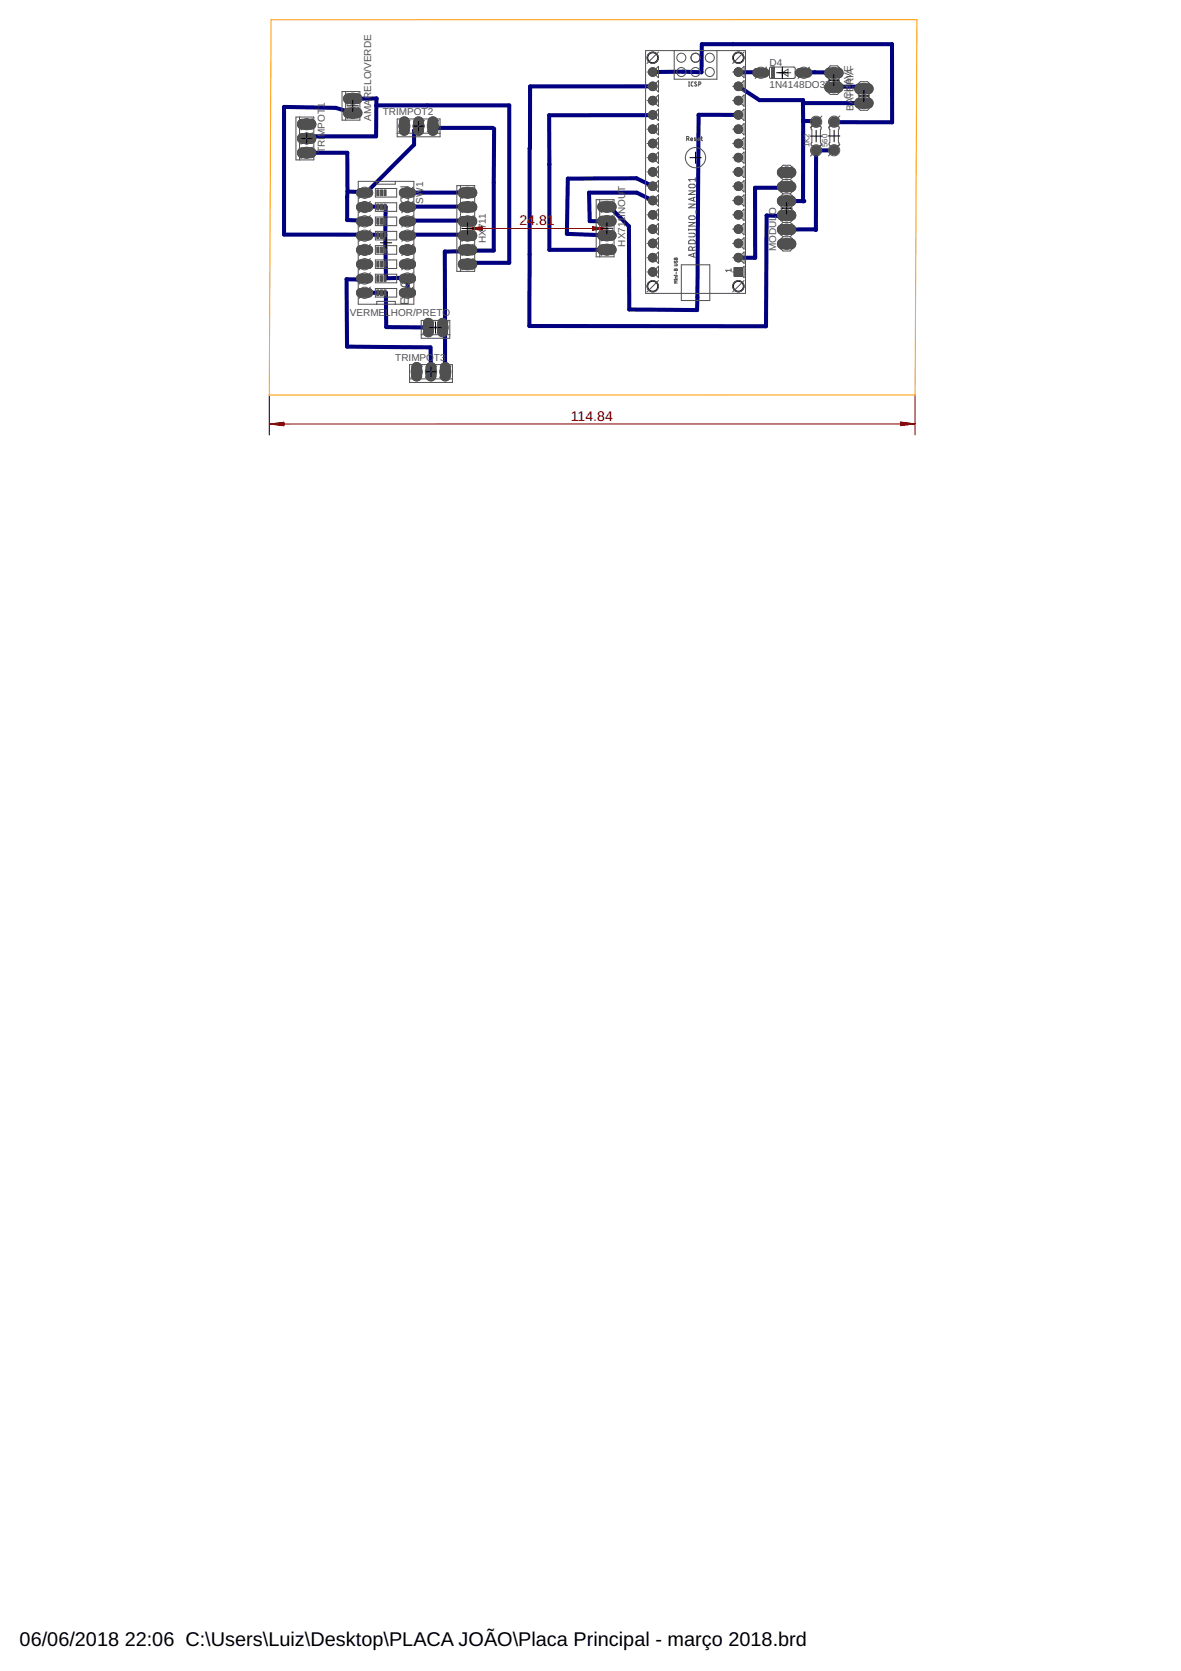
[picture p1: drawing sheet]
<svg xmlns="http://www.w3.org/2000/svg" width="210mm" height="297mm" viewBox="0 0 210 297" stroke-linecap="round" stroke-linejoin="round" font-family="sans-serif">
<defs><g id="words">
<g font-size="3.5">
<text x="3.5" y="292.5">06/06/2018</text>
<text x="22.2" y="292.5">22:06 C:\Users\Luiz\Desktop\PLACA JOÃO\Placa Principal - março 2018.brd</text>
</g>
<g font-size="2.5" fill="#800000">
<text x="92.3" y="40">24.81</text>
<text x="101.4" y="74.8">114.84</text>
</g>
<g font-size="2.1" fill="#505050">
<text x="65.9" y="35.2" transform="rotate(-90 65.9 35.2)">1</text>
<text x="65.9" y="40" transform="rotate(-90 65.9 40)">3</text>
<text x="65.9" y="37.5" transform="rotate(-90 65.9 37.5)">2</text>
<text x="72.7" y="36.2" transform="rotate(-90 72.7 36.2)">ON</text>
<text x="65.9" y="47.6" transform="rotate(-90 65.9 47.6)">6</text>
<text x="65.9" y="45.1" transform="rotate(-90 65.9 45.1)">5</text>
<text x="65.9" y="42.6" transform="rotate(-90 65.9 42.6)">4</text>
<text x="65.9" y="52.7" transform="rotate(-90 65.9 52.7)">8</text>
<text x="65.9" y="50.2" transform="rotate(-90 65.9 50.2)">7</text>
<text x="72.7" y="54.1" transform="rotate(-90 72.7 54.1)">EDG</text>
</g>
<g font-size="1.8" fill="#505050">
<text x="136.8" y="11.7">D4</text>
<text x="136.8" y="15.6">1N4148DO35-7</text>
<text x="151.3" y="15.1" transform="rotate(-90 151.3 15.1)">AVE</text>
<text x="151.7" y="17.4" transform="rotate(-90 151.7 17.4)">TH</text>
<text x="151.7" y="15.1" transform="rotate(-90 151.7 15.1)">RIA</text>
<text x="66" y="21.4" transform="rotate(-90 66 21.4)">AMARELO/VERDE</text>
<text x="68" y="20.4">TRIMPOT2</text>
<text x="151.7" y="19.7" transform="rotate(-90 151.7 19.7)">BACE</text>
<text x="57.8" y="27.2" transform="rotate(-90 57.8 27.2)">TRIMPOT1</text>
<text x="111.1" y="34" transform="rotate(-90 111.1 34)">T</text>
<text x="75.2" y="36.2" transform="rotate(-90 75.2 36.2)">SW1</text>
<text x="86.4" y="43.2" transform="rotate(-90 86.4 43.2)">HX711</text>
<text x="111.1" y="43.8" transform="rotate(-90 111.1 43.8)">HX711INOU</text>
<text x="138" y="44.7" transform="rotate(-90 138 44.7)">MODULO</text>
<text x="62.2" y="56.2">VERMELHOR/PRETO</text>
<text x="70.2" y="64.1">TRIMPOT3</text>
</g>
<g font-size="1.4" fill="#505050">
<text x="143.9" y="26.2" transform="rotate(-90 143.9 26.2)">1K2</text>
<text x="147.1" y="26.2" transform="rotate(-90 147.1 26.2)">560</text>
</g>
</g></defs>
<g fill="#505050" stroke="#505050" stroke-width=".18">
<path d="M61.2 19.6l.6-.4h1.8a.87 .87 0 0 1 .7 .9 .87 .87 0 0 1-.7 .9h-1.8a.88 .88 0 0 1-.6-1.4z"/>
<path d="M61.2 17l.6-.3h1.8a.87 .87 0 0 1 .7 .8 .87 .87 0 0 1-.7 .9h-1.8a.88 .88 0 0 1-.6-1.4z"/>
<path d="M130.5 47.6h1.5v1.5h-1.5z"/>
<path d="M152.1 17.8l.6-.3h1.7a.87 .87 0 0 1 .8 .8 .87 .87 0 0 1-.8 .9h-1.7a.88 .88 0 0 1-.6-1.4z"/>
<path d="M152.1 15.3l.6-.4h1.7a.87 .87 0 0 1 .8 .9 .87 .87 0 0 1-.8 .9h-1.7a.88 .88 0 0 1-.6-1.4z"/>
<path d="M146.7 12.4l.6-.3h1.8a.87 .87 0 0 1 .7 .9 .87 .87 0 0 1-.7 .8h-1.8a.88 .88 0 0 1-.6-1.4z"/>
<path d="M146.7 15l.6-.4h1.8a.87 .87 0 0 1 .7 .9 .87 .87 0 0 1-.7 .9h-1.8a.88 .88 0 0 1-.6-1.4z"/>
<path d="M134 12.5l.5-.3h1.5a.77 .77 0 0 1 .7 .7 .77 .77 0 0 1-.7 .8h-1.5a.76 .76 0 0 1-.5-1.2z"/>
<path d="M141.6 12.5l.5-.3h1.5a.77 .77 0 0 1 .7 .7 .77 .77 0 0 1-.7 .8h-1.5a.76 .76 0 0 1-.5-1.2z"/>
<path d="M81.6 46.4l.6-.3h1.8a.87 .87 0 0 1 .7 .9 .87 .87 0 0 1-.7 .8h-1.8a.88 .88 0 0 1-.6-1.4z"/>
<path d="M81.6 43.9l.6-.3h1.8a.87 .87 0 0 1 .7 .8 .87 .87 0 0 1-.7 .9h-1.8a.88 .88 0 0 1-.6-1.4z"/>
<path d="M81.6 41.4l.6-.4h1.8a.87 .87 0 0 1 .7 .9 .87 .87 0 0 1-.7 .9h-1.8a.88 .88 0 0 1-.6-1.4z"/>
<path d="M81.6 38.8l.6-.3h1.8a.87 .87 0 0 1 .7 .8 .87 .87 0 0 1-.7 .9h-1.8a.88 .88 0 0 1-.6-1.4z"/>
<path d="M81.6 36.3l.6-.4h1.8a.87 .87 0 0 1 .7 .9 .87 .87 0 0 1-.7 .9h-1.8a.88 .88 0 0 1-.6-1.4z"/>
<path d="M81.6 33.7l.6-.3h1.8a.87 .87 0 0 1 .7 .9 .87 .87 0 0 1-.7 .8h-1.8a.88 .88 0 0 1-.6-1.4z"/>
<path d="M106.4 43.9l.6-.4h1.7a.87 .87 0 0 1 .8 .9 .87 .87 0 0 1-.8 .9h-1.7a.88 .88 0 0 1-.6-1.4z"/>
<path d="M106.4 41.3l.6-.3h1.7a.87 .87 0 0 1 .8 .8 .87 .87 0 0 1-.8 .9h-1.7a.88 .88 0 0 1-.6-1.4z"/>
<path d="M106.4 38.8l.6-.4h1.7a.87 .87 0 0 1 .8 .9 .87 .87 0 0 1-.8 .9h-1.7a.88 .88 0 0 1-.6-1.4z"/>
<path d="M106.4 36.2l.6-.3h1.7a.87 .87 0 0 1 .8 .9 .87 .87 0 0 1-.8 .8h-1.7a.88 .88 0 0 1-.6-1.4z"/>
<path d="M138.5 42.7l.4-.2h1.8a.87 .87 0 0 1 .7 .8 .87 .87 0 0 1-.7 .9h-1.8a.88 .88 0 0 1-.7-.6 .88 .88 0 0 1 .3-.9z"/>
<path d="M138.5 40.1l.4-.2h1.8a.87 .87 0 0 1 .7 .9 .87 .87 0 0 1-.7 .9h-1.8a.88 .88 0 0 1-.7-.7 .88 .88 0 0 1 .3-.9z"/>
<path d="M138.5 37.6l.4-.2h1.8a.87 .87 0 0 1 .7 .9 .87 .87 0 0 1-.7 .8h-1.8a.88 .88 0 0 1-.7-.6 .88 .88 0 0 1 .3-.9z"/>
<path d="M138.5 35l.4-.1h1.8a.87 .87 0 0 1 .7 .8 .87 .87 0 0 1-.7 .9h-1.8a.88 .88 0 0 1-.7-.6 .88 .88 0 0 1 .3-1z"/>
<path d="M138.5 32.5l.4-.2h1.8a.87 .87 0 0 1 .7 .9 .87 .87 0 0 1-.7 .9h-1.8a.88 .88 0 0 1-.7-.7 .88 .88 0 0 1 .3-.9z"/>
<path d="M138.3 30.1l.6-.3h1.8a.87 .87 0 0 1 .7 .8 .87 .87 0 0 1-.7 .9h-1.8a.88 .88 0 0 1-.6-1.4z"/>
<path d="M63.5 33.8l.5-.3h1.6a.77 .77 0 0 1 .6 .8 .77 .77 0 0 1-.6 .7h-1.6a.76 .76 0 0 1-.5-1.2z"/>
<path d="M63.5 36.3l.5-.3h1.6a.77 .77 0 0 1 .6 .8 .77 .77 0 0 1-.6 .8h-1.6a.76 .76 0 0 1-.5-1.3z"/>
<path d="M63.5 49l.5-.3h1.6a.77 .77 0 0 1 .6 .8 .77 .77 0 0 1-.6 .8h-1.6a.76 .76 0 0 1-.5-1.3z"/>
<path d="M63.5 51.6l.5-.3h1.6a.77 .77 0 0 1 .6 .7 .77 .77 0 0 1-.6 .8h-1.6a.76 .76 0 0 1-.5-1.2z"/>
<path d="M63.5 38.9l.5-.3h1.6a.77 .77 0 0 1 .6 .7 .77 .77 0 0 1-.6 .8h-1.6a.76 .76 0 0 1-.5-1.2z"/>
<path d="M63.5 41.4l.5-.3h1.6a.77 .77 0 0 1 .6 .8 .77 .77 0 0 1-.6 .8h-1.6a.76 .76 0 0 1-.5-1.3z"/>
<path d="M63.5 46.5l.5-.3h1.6a.77 .77 0 0 1 .6 .8 .77 .77 0 0 1-.6 .7h-1.6a.76 .76 0 0 1-.5-1.2z"/>
<path d="M63.5 44l.5-.3h1.6a.77 .77 0 0 1 .6 .7 .77 .77 0 0 1-.6 .8h-1.6a.76 .76 0 0 1-.5-1.2z"/>
<path d="M71.1 51.6l.5-.3h1.6a.77 .77 0 0 1 .7 .7 .77 .77 0 0 1-.7 .8h-1.6a.76 .76 0 0 1-.5-1.2z"/>
<path d="M71.1 49l.5-.3h1.6a.77 .77 0 0 1 .7 .8 .77 .77 0 0 1-.7 .8h-1.6a.76 .76 0 0 1-.5-1.3z"/>
<path d="M71.1 46.5l.5-.3h1.6a.77 .77 0 0 1 .7 .8 .77 .77 0 0 1-.7 .7h-1.6a.76 .76 0 0 1-.5-1.2z"/>
<path d="M71.1 44l.5-.3h1.6a.77 .77 0 0 1 .7 .7 .77 .77 0 0 1-.7 .8h-1.6a.76 .76 0 0 1-.5-1.2z"/>
<path d="M71.1 41.4l.5-.3h1.6a.77 .77 0 0 1 .7 .8 .77 .77 0 0 1-.7 .8h-1.6a.76 .76 0 0 1-.5-1.3z"/>
<path d="M71.1 38.9l.5-.3h1.6a.77 .77 0 0 1 .7 .7 .77 .77 0 0 1-.7 .8h-1.6a.76 .76 0 0 1-.5-1.2z"/>
<path d="M71.1 36.3l.5-.3h1.6a.77 .77 0 0 1 .7 .8 .77 .77 0 0 1-.7 .8h-1.6a.76 .76 0 0 1-.5-1.3z"/>
<path d="M71.1 33.8l.5-.3h1.6a.77 .77 0 0 1 .7 .8 .77 .77 0 0 1-.7 .7h-1.6a.76 .76 0 0 1-.5-1.2z"/>
<path d="M53.2 26.5l.4-.2h1.8a.87 .87 0 0 1 .7 .9 .87 .87 0 0 1-.7 .8h-1.8a.88 .88 0 0 1-.7-.6 .88 .88 0 0 1 .3-.9z"/>
<path d="M53.2 23.9l.4-.2h1.8a.87 .87 0 0 1 .7 .9 .87 .87 0 0 1-.7 .9h-1.8a.88 .88 0 0 1-.7-.7 .88 .88 0 0 1 .3-.9z"/>
<path d="M53.2 21.4l.4-.2h1.8a.87 .87 0 0 1 .7 .9 .87 .87 0 0 1-.7 .8h-1.8a.88 .88 0 0 1-.7-.6 .88 .88 0 0 1 .3-.9z"/>
<path d="M76.2 21.1a.88 .88 0 0 1 1-.3 .88 .88 0 0 1 .6 .7v1.8a.87 .87 0 0 1-.9 .8 .87 .87 0 0 1-.8-.8v-1.8z"/>
<path d="M73.7 21.1a.88 .88 0 0 1 .9-.3 .88 .88 0 0 1 .7 .7v1.8a.87 .87 0 0 1-.9 .8 .87 .87 0 0 1-.9-.8v-1.8z"/>
<path d="M71.2 21.1a.88 .88 0 0 1 .9-.3 .88 .88 0 0 1 .6 .7v1.8a.87 .87 0 0 1-.8 .8 .87 .87 0 0 1-.9-.8v-1.8z"/>
<path d="M78.4 64.8a.88 .88 0 0 1 1-.3 .88 .88 0 0 1 .6 .7v1.8a.87 .87 0 0 1-.9 .7 .87 .87 0 0 1-.8-.7v-1.8z"/>
<path d="M75.9 64.8a.88 .88 0 0 1 .9-.3 .88 .88 0 0 1 .7 .7v1.8a.87 .87 0 0 1-.9 .7 .87 .87 0 0 1-.9-.7v-1.8z"/>
<path d="M73.4 64.8a.88 .88 0 0 1 .9-.3 .88 .88 0 0 1 .6 .7v1.8a.87 .87 0 0 1-.8 .7 .87 .87 0 0 1-.9-.7v-1.8z"/>
<path d="M78 56.9a.88 .88 0 0 1 .9-.3 .88 .88 0 0 1 .6 .8v1.7a.87 .87 0 0 1-.8 .8 .87 .87 0 0 1-.9-.8v-1.7z"/>
<path d="M75.4 56.9a.88 .88 0 0 1 1-.3 .88 .88 0 0 1 .6 .8v1.7a.87 .87 0 0 1-.9 .8 .87 .87 0 0 1-.8-.8v-1.7z"/>
<circle cx="145.1" cy="26.7" r=".83"/>
<circle cx="145.1" cy="21.7" r=".83"/>
<circle cx="148.3" cy="26.7" r=".83"/>
<circle cx="148.3" cy="21.6" r=".83"/>
</g>
<g fill="#505050" stroke="#505050" stroke-width=".18">
<circle cx="131.2" cy="50.9" r=".99"/>
<circle cx="131.2" cy="45.8" r=".76"/>
<circle cx="131.2" cy="43.3" r=".76"/>
<circle cx="131.2" cy="40.7" r=".76"/>
<circle cx="131.2" cy="38.2" r=".76"/>
<circle cx="131.2" cy="35.6" r=".76"/>
<circle cx="131.2" cy="33.1" r=".76"/>
<circle cx="131.2" cy="30.6" r=".76"/>
<circle cx="131.2" cy="28" r=".76"/>
<circle cx="131.2" cy="25.5" r=".76"/>
<circle cx="131.2" cy="23" r=".76"/>
<circle cx="131.2" cy="20.4" r=".76"/>
<circle cx="131.2" cy="17.9" r=".76"/>
<circle cx="131.2" cy="15.3" r=".76"/>
<circle cx="131.2" cy="12.8" r=".76"/>
<circle cx="116" cy="12.8" r=".76"/>
<circle cx="116" cy="15.3" r=".76"/>
<circle cx="116" cy="17.9" r=".76"/>
<circle cx="116" cy="20.4" r=".76"/>
<circle cx="116" cy="23" r=".76"/>
<circle cx="116" cy="25.5" r=".76"/>
<circle cx="116" cy="28" r=".76"/>
<circle cx="116" cy="30.6" r=".76"/>
<circle cx="116" cy="33.1" r=".76"/>
<circle cx="116" cy="35.6" r=".76"/>
<circle cx="116" cy="38.2" r=".76"/>
<circle cx="116" cy="40.7" r=".76"/>
<circle cx="116" cy="43.3" r=".76"/>
<circle cx="116" cy="45.8" r=".76"/>
<circle cx="116" cy="48.3" r=".76"/>
<circle cx="116" cy="50.9" r=".99"/>
<circle cx="116" cy="10.3" r=".99"/>
<circle cx="131.2" cy="10.3" r=".99"/>
</g>
<g fill="none" stroke="#000080" stroke-width=".72">
<path d="M66.9 18.7l-.1 5.5h-12.2l-.1 .4M66.9 18.7h23.6v28h-7.2l-.2 .3M66.9 17.5h.1M66.9 17.5h-4.2M66.9 17.5v1.2M116 12.8l5.3-.1 3.4 .1v-4.9h33.8l.1 13.8-10.3-.1M116 15.3l-21.8 .1-.1 42.6h42l.1-19.7 2.6 .1 1-.1M131.2 15.3l3.8 2.5h7.7M131.2 12.8h5.1l-1.1 .1M142.7 17.8v3.7M142.7 17.8l.2 .5h10.6M142.9 12.9l1.9-.1 3.4 .2"/>
<path d="M148.2 15.5v-.1h5.2l.1 .4M54.5 27.2h7.2l.1 6.9M61.8 34.1l-.1 5 2.9 .1 .2 .1M62.7 20.1l-3-.9-9.2-.2v22.7h14.1l.2 .2 .3-.2 3.4 .1M64.8 36.8h3.7v5M72.4 39.3l.2-.1h10.2l.3 .1M72.4 34.3h10.7M72.4 36.8h10.7M74.4 22.4l-.8 .8v2.5l-8.5 8.5-3.3-.1M76.9 22.4l.2 .3h10.4l.3 .2v21.6h-4.7v-.1l-.3 .3h-3.7v13.5h-.4l.4 .5v8v-.6M116 20.4l.1 .1h-18.5v23.9h10.3M116 35.6l-2.8-1.4h-8.5l.1 5.1h3.2h-.1"/>
<path d="M116 33.1l-2.9-1.4h-12.2l-.1 9.9 7.2 .2h-.1M131.2 20.4h-7l-.3 34.7-12.1-.1v-14.8l-3.5-3.5-.4 .1M139.8 33.2l-.9 .2h-4.7v12.4h-3M142.7 21.5h2.4v.2M142.7 21.5v14.3h.2l-3.1-.1M148.3 26.7l-.1 .3 .2-.3h-3.3l-.1 14.2-.1-.1h-5.1M64.8 52h3.8v6.1l7.5 .1M64.8 49.5l-.2 .2-3-.1 .1 12 14.8 .1 .1 4.4M68.5 41.8l.1 7.7 3.8-.1v2.6M72.4 41.9l.2-.2h10.2l.3 .2"/>
</g>
<circle cx="145.1" cy="26.7" r=".71" fill="#008000" stroke="#008000" stroke-width=".18"/>
<circle cx="145.1" cy="26.7" r=".4" fill="#fff" stroke="#000" stroke-width=".18"/>
<circle cx="145.1" cy="21.7" r=".71" fill="#008000" stroke="#008000" stroke-width=".18"/>
<circle cx="145.1" cy="21.7" r=".4" fill="#fff" stroke="#000" stroke-width=".18"/>
<circle cx="148.3" cy="26.7" r=".71" fill="#008000" stroke="#008000" stroke-width=".18"/>
<circle cx="148.3" cy="26.7" r=".4" fill="#fff" stroke="#000" stroke-width=".18"/>
<circle cx="148.3" cy="21.6" r=".71" fill="#008000" stroke="#008000" stroke-width=".18"/>
<circle cx="148.3" cy="21.6" r=".4" fill="#fff" stroke="#000" stroke-width=".18"/>
<path d="M61.9 20.1h1.6" fill="none" stroke="#008000" stroke-width="1.5"/>
<circle cx="62.7" cy="20.1" r=".51" fill="#fff" stroke="#000" stroke-width=".18"/>
<path d="M61.9 17.5h1.6" fill="none" stroke="#008000" stroke-width="1.5"/>
<circle cx="62.7" cy="17.5" r=".51" fill="#fff" stroke="#000" stroke-width=".18"/>
<path d="M130.6 47.7h1.3v1.3h-1.3z" fill="#008000" stroke="#008000" stroke-width=".18"/>
<circle cx="131.2" cy="48.3" r=".4" fill="#fff" stroke="#000" stroke-width=".18"/>
<circle cx="131.2" cy="45.8" r=".66" fill="#008000" stroke="#008000" stroke-width=".18"/>
<circle cx="131.2" cy="45.8" r=".4" fill="#fff" stroke="#000" stroke-width=".18"/>
<circle cx="131.2" cy="43.3" r=".66" fill="#008000" stroke="#008000" stroke-width=".18"/>
<circle cx="131.2" cy="43.3" r=".4" fill="#fff" stroke="#000" stroke-width=".18"/>
<circle cx="131.2" cy="40.7" r=".66" fill="#008000" stroke="#008000" stroke-width=".18"/>
<circle cx="131.2" cy="40.7" r=".4" fill="#fff" stroke="#000" stroke-width=".18"/>
<circle cx="131.2" cy="38.2" r=".66" fill="#008000" stroke="#008000" stroke-width=".18"/>
<circle cx="131.2" cy="38.2" r=".4" fill="#fff" stroke="#000" stroke-width=".18"/>
<circle cx="131.2" cy="35.6" r=".66" fill="#008000" stroke="#008000" stroke-width=".18"/>
<circle cx="131.2" cy="35.6" r=".4" fill="#fff" stroke="#000" stroke-width=".18"/>
<circle cx="131.2" cy="33.1" r=".66" fill="#008000" stroke="#008000" stroke-width=".18"/>
<circle cx="131.2" cy="33.1" r=".4" fill="#fff" stroke="#000" stroke-width=".18"/>
<circle cx="131.2" cy="30.6" r=".66" fill="#008000" stroke="#008000" stroke-width=".18"/>
<circle cx="131.2" cy="30.6" r=".4" fill="#fff" stroke="#000" stroke-width=".18"/>
<circle cx="131.2" cy="28" r=".66" fill="#008000" stroke="#008000" stroke-width=".18"/>
<circle cx="131.2" cy="28" r=".4" fill="#fff" stroke="#000" stroke-width=".18"/>
<circle cx="131.2" cy="25.5" r=".66" fill="#008000" stroke="#008000" stroke-width=".18"/>
<circle cx="131.2" cy="25.5" r=".4" fill="#fff" stroke="#000" stroke-width=".18"/>
<circle cx="131.2" cy="23" r=".66" fill="#008000" stroke="#008000" stroke-width=".18"/>
<circle cx="131.2" cy="23" r=".4" fill="#fff" stroke="#000" stroke-width=".18"/>
<circle cx="131.2" cy="20.4" r=".66" fill="#008000" stroke="#008000" stroke-width=".18"/>
<circle cx="131.2" cy="20.4" r=".4" fill="#fff" stroke="#000" stroke-width=".18"/>
<circle cx="131.2" cy="17.9" r=".66" fill="#008000" stroke="#008000" stroke-width=".18"/>
<circle cx="131.2" cy="17.9" r=".4" fill="#fff" stroke="#000" stroke-width=".18"/>
<circle cx="131.2" cy="15.3" r=".66" fill="#008000" stroke="#008000" stroke-width=".18"/>
<circle cx="131.2" cy="15.3" r=".4" fill="#fff" stroke="#000" stroke-width=".18"/>
<circle cx="131.2" cy="12.8" r=".66" fill="#008000" stroke="#008000" stroke-width=".18"/>
<circle cx="131.2" cy="12.8" r=".4" fill="#fff" stroke="#000" stroke-width=".18"/>
<circle cx="116" cy="12.8" r=".66" fill="#008000" stroke="#008000" stroke-width=".18"/>
<circle cx="116" cy="12.8" r=".4" fill="#fff" stroke="#000" stroke-width=".18"/>
<circle cx="116" cy="15.3" r=".66" fill="#008000" stroke="#008000" stroke-width=".18"/>
<circle cx="116" cy="15.3" r=".4" fill="#fff" stroke="#000" stroke-width=".18"/>
<circle cx="116" cy="17.9" r=".66" fill="#008000" stroke="#008000" stroke-width=".18"/>
<circle cx="116" cy="17.9" r=".4" fill="#fff" stroke="#000" stroke-width=".18"/>
<circle cx="116" cy="20.4" r=".66" fill="#008000" stroke="#008000" stroke-width=".18"/>
<circle cx="116" cy="20.4" r=".4" fill="#fff" stroke="#000" stroke-width=".18"/>
<circle cx="116" cy="23" r=".66" fill="#008000" stroke="#008000" stroke-width=".18"/>
<circle cx="116" cy="23" r=".4" fill="#fff" stroke="#000" stroke-width=".18"/>
<circle cx="116" cy="25.5" r=".66" fill="#008000" stroke="#008000" stroke-width=".18"/>
<circle cx="116" cy="25.5" r=".4" fill="#fff" stroke="#000" stroke-width=".18"/>
<circle cx="116" cy="28" r=".66" fill="#008000" stroke="#008000" stroke-width=".18"/>
<circle cx="116" cy="28" r=".4" fill="#fff" stroke="#000" stroke-width=".18"/>
<circle cx="116" cy="30.6" r=".66" fill="#008000" stroke="#008000" stroke-width=".18"/>
<circle cx="116" cy="30.6" r=".4" fill="#fff" stroke="#000" stroke-width=".18"/>
<circle cx="116" cy="33.1" r=".66" fill="#008000" stroke="#008000" stroke-width=".18"/>
<circle cx="116" cy="33.1" r=".4" fill="#fff" stroke="#000" stroke-width=".18"/>
<circle cx="116" cy="35.6" r=".66" fill="#008000" stroke="#008000" stroke-width=".18"/>
<circle cx="116" cy="35.6" r=".4" fill="#fff" stroke="#000" stroke-width=".18"/>
<circle cx="116" cy="38.2" r=".66" fill="#008000" stroke="#008000" stroke-width=".18"/>
<circle cx="116" cy="38.2" r=".4" fill="#fff" stroke="#000" stroke-width=".18"/>
<circle cx="116" cy="40.7" r=".66" fill="#008000" stroke="#008000" stroke-width=".18"/>
<circle cx="116" cy="40.7" r=".4" fill="#fff" stroke="#000" stroke-width=".18"/>
<circle cx="116" cy="43.3" r=".66" fill="#008000" stroke="#008000" stroke-width=".18"/>
<circle cx="116" cy="43.3" r=".4" fill="#fff" stroke="#000" stroke-width=".18"/>
<circle cx="116" cy="45.8" r=".66" fill="#008000" stroke="#008000" stroke-width=".18"/>
<circle cx="116" cy="45.8" r=".4" fill="#fff" stroke="#000" stroke-width=".18"/>
<circle cx="116" cy="48.3" r=".66" fill="#008000" stroke="#008000" stroke-width=".18"/>
<circle cx="116" cy="48.3" r=".4" fill="#fff" stroke="#000" stroke-width=".18"/>
<path d="M152.8 18.3h1.5" fill="none" stroke="#008000" stroke-width="1.5"/>
<circle cx="153.5" cy="18.3" r=".51" fill="#fff" stroke="#000" stroke-width=".18"/>
<path d="M152.8 15.8h1.5" fill="none" stroke="#008000" stroke-width="1.5"/>
<circle cx="153.5" cy="15.8" r=".51" fill="#fff" stroke="#000" stroke-width=".18"/>
<path d="M147.4 13h1.6" fill="none" stroke="#008000" stroke-width="1.5"/>
<circle cx="148.2" cy="13" r=".51" fill="#fff" stroke="#000" stroke-width=".18"/>
<path d="M147.4 15.5h1.6" fill="none" stroke="#008000" stroke-width="1.5"/>
<circle cx="148.2" cy="15.5" r=".51" fill="#fff" stroke="#000" stroke-width=".18"/>
<path d="M134.6 12.9h1.3" fill="none" stroke="#008000" stroke-width="1.3"/>
<circle cx="135.2" cy="12.9" r=".4" fill="#fff" stroke="#000" stroke-width=".18"/>
<path d="M142.2 12.9h1.3" fill="none" stroke="#008000" stroke-width="1.3"/>
<circle cx="142.9" cy="12.9" r=".4" fill="#fff" stroke="#000" stroke-width=".18"/>
<path d="M82.3 47h1.6" fill="none" stroke="#008000" stroke-width="1.5"/>
<circle cx="83.1" cy="47" r=".51" fill="#fff" stroke="#000" stroke-width=".18"/>
<path d="M82.3 44.4h1.6" fill="none" stroke="#008000" stroke-width="1.5"/>
<circle cx="83.1" cy="44.4" r=".51" fill="#fff" stroke="#000" stroke-width=".18"/>
<path d="M82.3 41.9h1.6" fill="none" stroke="#008000" stroke-width="1.5"/>
<circle cx="83.1" cy="41.9" r=".51" fill="#fff" stroke="#000" stroke-width=".18"/>
<path d="M82.3 39.3h1.6" fill="none" stroke="#008000" stroke-width="1.5"/>
<circle cx="83.1" cy="39.3" r=".51" fill="#fff" stroke="#000" stroke-width=".18"/>
<path d="M82.3 36.8h1.6" fill="none" stroke="#008000" stroke-width="1.5"/>
<circle cx="83.1" cy="36.8" r=".51" fill="#fff" stroke="#000" stroke-width=".18"/>
<path d="M82.3 34.3h1.6" fill="none" stroke="#008000" stroke-width="1.5"/>
<circle cx="83.1" cy="34.3" r=".51" fill="#fff" stroke="#000" stroke-width=".18"/>
<path d="M107.1 44.4h1.5" fill="none" stroke="#008000" stroke-width="1.5"/>
<circle cx="107.9" cy="44.4" r=".51" fill="#fff" stroke="#000" stroke-width=".18"/>
<path d="M107.1 41.8h1.5" fill="none" stroke="#008000" stroke-width="1.5"/>
<circle cx="107.9" cy="41.8" r=".51" fill="#fff" stroke="#000" stroke-width=".18"/>
<path d="M107.1 39.3h1.5" fill="none" stroke="#008000" stroke-width="1.5"/>
<circle cx="107.9" cy="39.3" r=".51" fill="#fff" stroke="#000" stroke-width=".18"/>
<path d="M107.1 36.8h1.5" fill="none" stroke="#008000" stroke-width="1.5"/>
<circle cx="107.9" cy="36.8" r=".51" fill="#fff" stroke="#000" stroke-width=".18"/>
<path d="M139 43.3h1.6" fill="none" stroke="#008000" stroke-width="1.5"/>
<circle cx="139.8" cy="43.3" r=".51" fill="#fff" stroke="#000" stroke-width=".18"/>
<path d="M139 40.8h1.6" fill="none" stroke="#008000" stroke-width="1.5"/>
<circle cx="139.8" cy="40.8" r=".51" fill="#fff" stroke="#000" stroke-width=".18"/>
<path d="M139 38.3h1.6" fill="none" stroke="#008000" stroke-width="1.5"/>
<circle cx="139.8" cy="38.3" r=".51" fill="#fff" stroke="#000" stroke-width=".18"/>
<path d="M139 35.7h1.6" fill="none" stroke="#008000" stroke-width="1.5"/>
<circle cx="139.8" cy="35.7" r=".51" fill="#fff" stroke="#000" stroke-width=".18"/>
<path d="M139 33.2h1.6" fill="none" stroke="#008000" stroke-width="1.5"/>
<circle cx="139.8" cy="33.2" r=".51" fill="#fff" stroke="#000" stroke-width=".18"/>
<path d="M139 30.6h1.6" fill="none" stroke="#008000" stroke-width="1.5"/>
<circle cx="139.8" cy="30.6" r=".51" fill="#fff" stroke="#000" stroke-width=".18"/>
<path d="M64.1 34.3h1.4" fill="none" stroke="#008000" stroke-width="1.3"/>
<circle cx="64.8" cy="34.3" r=".4" fill="#fff" stroke="#000" stroke-width=".18"/>
<path d="M64.1 36.8h1.4" fill="none" stroke="#008000" stroke-width="1.3"/>
<circle cx="64.8" cy="36.8" r=".4" fill="#fff" stroke="#000" stroke-width=".18"/>
<path d="M64.1 49.5h1.4" fill="none" stroke="#008000" stroke-width="1.3"/>
<circle cx="64.8" cy="49.5" r=".4" fill="#fff" stroke="#000" stroke-width=".18"/>
<path d="M64.1 52h1.4" fill="none" stroke="#008000" stroke-width="1.3"/>
<circle cx="64.8" cy="52" r=".4" fill="#fff" stroke="#000" stroke-width=".18"/>
<path d="M64.1 39.3h1.4" fill="none" stroke="#008000" stroke-width="1.3"/>
<circle cx="64.8" cy="39.3" r=".4" fill="#fff" stroke="#000" stroke-width=".18"/>
<path d="M64.1 41.9h1.4" fill="none" stroke="#008000" stroke-width="1.3"/>
<circle cx="64.8" cy="41.9" r=".4" fill="#fff" stroke="#000" stroke-width=".18"/>
<path d="M64.1 47h1.4" fill="none" stroke="#008000" stroke-width="1.3"/>
<circle cx="64.8" cy="47" r=".4" fill="#fff" stroke="#000" stroke-width=".18"/>
<path d="M64.1 44.4h1.4" fill="none" stroke="#008000" stroke-width="1.3"/>
<circle cx="64.8" cy="44.4" r=".4" fill="#fff" stroke="#000" stroke-width=".18"/>
<path d="M71.8 52h1.3" fill="none" stroke="#008000" stroke-width="1.3"/>
<circle cx="72.4" cy="52" r=".4" fill="#fff" stroke="#000" stroke-width=".18"/>
<path d="M71.8 49.5h1.3" fill="none" stroke="#008000" stroke-width="1.3"/>
<circle cx="72.4" cy="49.5" r=".4" fill="#fff" stroke="#000" stroke-width=".18"/>
<path d="M71.8 47h1.3" fill="none" stroke="#008000" stroke-width="1.3"/>
<circle cx="72.4" cy="47" r=".4" fill="#fff" stroke="#000" stroke-width=".18"/>
<path d="M71.8 44.4h1.3" fill="none" stroke="#008000" stroke-width="1.3"/>
<circle cx="72.4" cy="44.4" r=".4" fill="#fff" stroke="#000" stroke-width=".18"/>
<path d="M71.8 41.9h1.3" fill="none" stroke="#008000" stroke-width="1.3"/>
<circle cx="72.4" cy="41.9" r=".4" fill="#fff" stroke="#000" stroke-width=".18"/>
<path d="M71.8 39.3h1.3" fill="none" stroke="#008000" stroke-width="1.3"/>
<circle cx="72.4" cy="39.3" r=".4" fill="#fff" stroke="#000" stroke-width=".18"/>
<path d="M71.8 36.8h1.3" fill="none" stroke="#008000" stroke-width="1.3"/>
<circle cx="72.4" cy="36.8" r=".4" fill="#fff" stroke="#000" stroke-width=".18"/>
<path d="M71.8 34.3h1.3" fill="none" stroke="#008000" stroke-width="1.3"/>
<circle cx="72.4" cy="34.3" r=".4" fill="#fff" stroke="#000" stroke-width=".18"/>
<path d="M53.7 27.2h1.6" fill="none" stroke="#008000" stroke-width="1.5"/>
<circle cx="54.5" cy="27.2" r=".51" fill="#fff" stroke="#000" stroke-width=".18"/>
<path d="M53.7 24.6h1.6" fill="none" stroke="#008000" stroke-width="1.5"/>
<circle cx="54.5" cy="24.6" r=".51" fill="#fff" stroke="#000" stroke-width=".18"/>
<path d="M53.7 22.1h1.6" fill="none" stroke="#008000" stroke-width="1.5"/>
<circle cx="54.5" cy="22.1" r=".51" fill="#fff" stroke="#000" stroke-width=".18"/>
<path d="M76.9 21.7v1.5" fill="none" stroke="#008000" stroke-width="1.5"/>
<circle cx="76.9" cy="22.4" r=".51" fill="#fff" stroke="#000" stroke-width=".18"/>
<path d="M74.4 21.7v1.5" fill="none" stroke="#008000" stroke-width="1.5"/>
<circle cx="74.4" cy="22.4" r=".51" fill="#fff" stroke="#000" stroke-width=".18"/>
<path d="M71.9 21.7v1.5" fill="none" stroke="#008000" stroke-width="1.5"/>
<circle cx="71.9" cy="22.4" r=".51" fill="#fff" stroke="#000" stroke-width=".18"/>
<path d="M79.1 65.3v1.5" fill="none" stroke="#008000" stroke-width="1.5"/>
<circle cx="79.1" cy="66.1" r=".51" fill="#fff" stroke="#000" stroke-width=".18"/>
<path d="M76.6 65.3v1.5" fill="none" stroke="#008000" stroke-width="1.5"/>
<circle cx="76.6" cy="66.1" r=".51" fill="#fff" stroke="#000" stroke-width=".18"/>
<path d="M74.1 65.3v1.5" fill="none" stroke="#008000" stroke-width="1.5"/>
<circle cx="74.1" cy="66.1" r=".51" fill="#fff" stroke="#000" stroke-width=".18"/>
<path d="M78.7 57.5v1.5" fill="none" stroke="#008000" stroke-width="1.5"/>
<circle cx="78.7" cy="58.2" r=".51" fill="#fff" stroke="#000" stroke-width=".18"/>
<path d="M76.1 57.5v1.5" fill="none" stroke="#008000" stroke-width="1.5"/>
<circle cx="76.1" cy="58.2" r=".51" fill="#fff" stroke="#000" stroke-width=".18"/>
<g fill="none" stroke="#800000" stroke-width=".18">
<path d="M83.1 40.6h.1M83.2 40.6h24.6M83.2 40.6l2.5-.3v.6zM83.2 40.6l2.5 .1M83.2 40.6l2.5 .3M85.7 40.5l-2.5 .1M85.7 40.4l-2.5 .2M105.3 40.3l2.5 .3-2.5 .3zM105.3 40.5l2.5 .1M105.3 40.3l2.5 .3M107.8 40.6l-2.5 .1M107.8 40.6l-2.5 .3"/>
<path d="M107.9 40.6h.1M47.9 70.2v7.1M47.9 75.4l2.6-.3v.6zM47.9 75.4l2.6 .1M47.9 75.4l2.6 .2M50.5 75.2l-2.6 .2M50.5 75.1l-2.6 .3M160 75l2.6 .4-2.6 .3zM160 75.2l2.6 .2M160 75.1l2.6 .3M162.6 75.4h-114.7M162.6 75.4l-2.6 .1"/>
<path d="M162.6 75.4l-2.6 .2M162.6 70.2v7.1"/>
</g>
<circle cx="145.1" cy="26.7" r=".71" fill="#008000" stroke="#008000" stroke-width=".18"/>
<circle cx="145.1" cy="26.7" r=".4" fill="#fff" stroke="#000" stroke-width=".18"/>
<circle cx="145.1" cy="21.7" r=".71" fill="#008000" stroke="#008000" stroke-width=".18"/>
<circle cx="145.1" cy="21.7" r=".4" fill="#fff" stroke="#000" stroke-width=".18"/>
<circle cx="148.3" cy="26.7" r=".71" fill="#008000" stroke="#008000" stroke-width=".18"/>
<circle cx="148.3" cy="26.7" r=".4" fill="#fff" stroke="#000" stroke-width=".18"/>
<circle cx="148.3" cy="21.6" r=".71" fill="#008000" stroke="#008000" stroke-width=".18"/>
<circle cx="148.3" cy="21.6" r=".4" fill="#fff" stroke="#000" stroke-width=".18"/>
<path d="M61.9 20.1h1.6" fill="none" stroke="#008000" stroke-width="1.5"/>
<circle cx="62.7" cy="20.1" r=".51" fill="#fff" stroke="#000" stroke-width=".18"/>
<path d="M61.9 17.5h1.6" fill="none" stroke="#008000" stroke-width="1.5"/>
<circle cx="62.7" cy="17.5" r=".51" fill="#fff" stroke="#000" stroke-width=".18"/>
<path d="M130.6 47.7h1.3v1.3h-1.3z" fill="#008000" stroke="#008000" stroke-width=".18"/>
<circle cx="131.2" cy="48.3" r=".4" fill="#fff" stroke="#000" stroke-width=".18"/>
<circle cx="131.2" cy="45.8" r=".66" fill="#008000" stroke="#008000" stroke-width=".18"/>
<circle cx="131.2" cy="45.8" r=".4" fill="#fff" stroke="#000" stroke-width=".18"/>
<circle cx="131.2" cy="43.3" r=".66" fill="#008000" stroke="#008000" stroke-width=".18"/>
<circle cx="131.2" cy="43.3" r=".4" fill="#fff" stroke="#000" stroke-width=".18"/>
<circle cx="131.2" cy="40.7" r=".66" fill="#008000" stroke="#008000" stroke-width=".18"/>
<circle cx="131.2" cy="40.7" r=".4" fill="#fff" stroke="#000" stroke-width=".18"/>
<circle cx="131.2" cy="38.2" r=".66" fill="#008000" stroke="#008000" stroke-width=".18"/>
<circle cx="131.2" cy="38.2" r=".4" fill="#fff" stroke="#000" stroke-width=".18"/>
<circle cx="131.2" cy="35.6" r=".66" fill="#008000" stroke="#008000" stroke-width=".18"/>
<circle cx="131.2" cy="35.6" r=".4" fill="#fff" stroke="#000" stroke-width=".18"/>
<circle cx="131.2" cy="33.1" r=".66" fill="#008000" stroke="#008000" stroke-width=".18"/>
<circle cx="131.2" cy="33.1" r=".4" fill="#fff" stroke="#000" stroke-width=".18"/>
<circle cx="131.2" cy="30.6" r=".66" fill="#008000" stroke="#008000" stroke-width=".18"/>
<circle cx="131.2" cy="30.6" r=".4" fill="#fff" stroke="#000" stroke-width=".18"/>
<circle cx="131.2" cy="28" r=".66" fill="#008000" stroke="#008000" stroke-width=".18"/>
<circle cx="131.2" cy="28" r=".4" fill="#fff" stroke="#000" stroke-width=".18"/>
<circle cx="131.2" cy="25.5" r=".66" fill="#008000" stroke="#008000" stroke-width=".18"/>
<circle cx="131.2" cy="25.5" r=".4" fill="#fff" stroke="#000" stroke-width=".18"/>
<circle cx="131.2" cy="23" r=".66" fill="#008000" stroke="#008000" stroke-width=".18"/>
<circle cx="131.2" cy="23" r=".4" fill="#fff" stroke="#000" stroke-width=".18"/>
<circle cx="131.2" cy="20.4" r=".66" fill="#008000" stroke="#008000" stroke-width=".18"/>
<circle cx="131.2" cy="20.4" r=".4" fill="#fff" stroke="#000" stroke-width=".18"/>
<circle cx="131.2" cy="17.9" r=".66" fill="#008000" stroke="#008000" stroke-width=".18"/>
<circle cx="131.2" cy="17.9" r=".4" fill="#fff" stroke="#000" stroke-width=".18"/>
<circle cx="131.2" cy="15.3" r=".66" fill="#008000" stroke="#008000" stroke-width=".18"/>
<circle cx="131.2" cy="15.3" r=".4" fill="#fff" stroke="#000" stroke-width=".18"/>
<circle cx="131.2" cy="12.8" r=".66" fill="#008000" stroke="#008000" stroke-width=".18"/>
<circle cx="131.2" cy="12.8" r=".4" fill="#fff" stroke="#000" stroke-width=".18"/>
<circle cx="116" cy="12.8" r=".66" fill="#008000" stroke="#008000" stroke-width=".18"/>
<circle cx="116" cy="12.8" r=".4" fill="#fff" stroke="#000" stroke-width=".18"/>
<circle cx="116" cy="15.3" r=".66" fill="#008000" stroke="#008000" stroke-width=".18"/>
<circle cx="116" cy="15.3" r=".4" fill="#fff" stroke="#000" stroke-width=".18"/>
<circle cx="116" cy="17.9" r=".66" fill="#008000" stroke="#008000" stroke-width=".18"/>
<circle cx="116" cy="17.9" r=".4" fill="#fff" stroke="#000" stroke-width=".18"/>
<circle cx="116" cy="20.4" r=".66" fill="#008000" stroke="#008000" stroke-width=".18"/>
<circle cx="116" cy="20.4" r=".4" fill="#fff" stroke="#000" stroke-width=".18"/>
<circle cx="116" cy="23" r=".66" fill="#008000" stroke="#008000" stroke-width=".18"/>
<circle cx="116" cy="23" r=".4" fill="#fff" stroke="#000" stroke-width=".18"/>
<circle cx="116" cy="25.5" r=".66" fill="#008000" stroke="#008000" stroke-width=".18"/>
<circle cx="116" cy="25.5" r=".4" fill="#fff" stroke="#000" stroke-width=".18"/>
<circle cx="116" cy="28" r=".66" fill="#008000" stroke="#008000" stroke-width=".18"/>
<circle cx="116" cy="28" r=".4" fill="#fff" stroke="#000" stroke-width=".18"/>
<circle cx="116" cy="30.6" r=".66" fill="#008000" stroke="#008000" stroke-width=".18"/>
<circle cx="116" cy="30.6" r=".4" fill="#fff" stroke="#000" stroke-width=".18"/>
<circle cx="116" cy="33.1" r=".66" fill="#008000" stroke="#008000" stroke-width=".18"/>
<circle cx="116" cy="33.1" r=".4" fill="#fff" stroke="#000" stroke-width=".18"/>
<circle cx="116" cy="35.6" r=".66" fill="#008000" stroke="#008000" stroke-width=".18"/>
<circle cx="116" cy="35.6" r=".4" fill="#fff" stroke="#000" stroke-width=".18"/>
<circle cx="116" cy="38.2" r=".66" fill="#008000" stroke="#008000" stroke-width=".18"/>
<circle cx="116" cy="38.2" r=".4" fill="#fff" stroke="#000" stroke-width=".18"/>
<circle cx="116" cy="40.7" r=".66" fill="#008000" stroke="#008000" stroke-width=".18"/>
<circle cx="116" cy="40.7" r=".4" fill="#fff" stroke="#000" stroke-width=".18"/>
<circle cx="116" cy="43.3" r=".66" fill="#008000" stroke="#008000" stroke-width=".18"/>
<circle cx="116" cy="43.3" r=".4" fill="#fff" stroke="#000" stroke-width=".18"/>
<circle cx="116" cy="45.8" r=".66" fill="#008000" stroke="#008000" stroke-width=".18"/>
<circle cx="116" cy="45.8" r=".4" fill="#fff" stroke="#000" stroke-width=".18"/>
<circle cx="116" cy="48.3" r=".66" fill="#008000" stroke="#008000" stroke-width=".18"/>
<circle cx="116" cy="48.3" r=".4" fill="#fff" stroke="#000" stroke-width=".18"/>
<path d="M152.8 18.3h1.5" fill="none" stroke="#008000" stroke-width="1.5"/>
<circle cx="153.5" cy="18.3" r=".51" fill="#fff" stroke="#000" stroke-width=".18"/>
<path d="M152.8 15.8h1.5" fill="none" stroke="#008000" stroke-width="1.5"/>
<circle cx="153.5" cy="15.8" r=".51" fill="#fff" stroke="#000" stroke-width=".18"/>
<path d="M147.4 13h1.6" fill="none" stroke="#008000" stroke-width="1.5"/>
<circle cx="148.2" cy="13" r=".51" fill="#fff" stroke="#000" stroke-width=".18"/>
<path d="M147.4 15.5h1.6" fill="none" stroke="#008000" stroke-width="1.5"/>
<circle cx="148.2" cy="15.5" r=".51" fill="#fff" stroke="#000" stroke-width=".18"/>
<path d="M134.6 12.9h1.3" fill="none" stroke="#008000" stroke-width="1.3"/>
<circle cx="135.2" cy="12.9" r=".4" fill="#fff" stroke="#000" stroke-width=".18"/>
<path d="M142.2 12.9h1.3" fill="none" stroke="#008000" stroke-width="1.3"/>
<circle cx="142.9" cy="12.9" r=".4" fill="#fff" stroke="#000" stroke-width=".18"/>
<path d="M82.3 47h1.6" fill="none" stroke="#008000" stroke-width="1.5"/>
<circle cx="83.1" cy="47" r=".51" fill="#fff" stroke="#000" stroke-width=".18"/>
<path d="M82.3 44.4h1.6" fill="none" stroke="#008000" stroke-width="1.5"/>
<circle cx="83.1" cy="44.4" r=".51" fill="#fff" stroke="#000" stroke-width=".18"/>
<path d="M82.3 41.9h1.6" fill="none" stroke="#008000" stroke-width="1.5"/>
<circle cx="83.1" cy="41.9" r=".51" fill="#fff" stroke="#000" stroke-width=".18"/>
<path d="M82.3 39.3h1.6" fill="none" stroke="#008000" stroke-width="1.5"/>
<circle cx="83.1" cy="39.3" r=".51" fill="#fff" stroke="#000" stroke-width=".18"/>
<path d="M82.3 36.8h1.6" fill="none" stroke="#008000" stroke-width="1.5"/>
<circle cx="83.1" cy="36.8" r=".51" fill="#fff" stroke="#000" stroke-width=".18"/>
<path d="M82.3 34.3h1.6" fill="none" stroke="#008000" stroke-width="1.5"/>
<circle cx="83.1" cy="34.3" r=".51" fill="#fff" stroke="#000" stroke-width=".18"/>
<path d="M107.1 44.4h1.5" fill="none" stroke="#008000" stroke-width="1.5"/>
<circle cx="107.9" cy="44.4" r=".51" fill="#fff" stroke="#000" stroke-width=".18"/>
<path d="M107.1 41.8h1.5" fill="none" stroke="#008000" stroke-width="1.5"/>
<circle cx="107.9" cy="41.8" r=".51" fill="#fff" stroke="#000" stroke-width=".18"/>
<path d="M107.1 39.3h1.5" fill="none" stroke="#008000" stroke-width="1.5"/>
<circle cx="107.9" cy="39.3" r=".51" fill="#fff" stroke="#000" stroke-width=".18"/>
<path d="M107.1 36.8h1.5" fill="none" stroke="#008000" stroke-width="1.5"/>
<circle cx="107.9" cy="36.8" r=".51" fill="#fff" stroke="#000" stroke-width=".18"/>
<path d="M139 43.3h1.6" fill="none" stroke="#008000" stroke-width="1.5"/>
<circle cx="139.8" cy="43.3" r=".51" fill="#fff" stroke="#000" stroke-width=".18"/>
<path d="M139 40.8h1.6" fill="none" stroke="#008000" stroke-width="1.5"/>
<circle cx="139.8" cy="40.8" r=".51" fill="#fff" stroke="#000" stroke-width=".18"/>
<path d="M139 38.3h1.6" fill="none" stroke="#008000" stroke-width="1.5"/>
<circle cx="139.8" cy="38.3" r=".51" fill="#fff" stroke="#000" stroke-width=".18"/>
<path d="M139 35.7h1.6" fill="none" stroke="#008000" stroke-width="1.5"/>
<circle cx="139.8" cy="35.7" r=".51" fill="#fff" stroke="#000" stroke-width=".18"/>
<path d="M139 33.2h1.6" fill="none" stroke="#008000" stroke-width="1.5"/>
<circle cx="139.8" cy="33.2" r=".51" fill="#fff" stroke="#000" stroke-width=".18"/>
<path d="M139 30.6h1.6" fill="none" stroke="#008000" stroke-width="1.5"/>
<circle cx="139.8" cy="30.6" r=".51" fill="#fff" stroke="#000" stroke-width=".18"/>
<path d="M64.1 34.3h1.4" fill="none" stroke="#008000" stroke-width="1.3"/>
<circle cx="64.8" cy="34.3" r=".4" fill="#fff" stroke="#000" stroke-width=".18"/>
<path d="M64.1 36.8h1.4" fill="none" stroke="#008000" stroke-width="1.3"/>
<circle cx="64.8" cy="36.8" r=".4" fill="#fff" stroke="#000" stroke-width=".18"/>
<path d="M64.1 49.5h1.4" fill="none" stroke="#008000" stroke-width="1.3"/>
<circle cx="64.8" cy="49.5" r=".4" fill="#fff" stroke="#000" stroke-width=".18"/>
<path d="M64.1 52h1.4" fill="none" stroke="#008000" stroke-width="1.3"/>
<circle cx="64.8" cy="52" r=".4" fill="#fff" stroke="#000" stroke-width=".18"/>
<path d="M64.1 39.3h1.4" fill="none" stroke="#008000" stroke-width="1.3"/>
<circle cx="64.8" cy="39.3" r=".4" fill="#fff" stroke="#000" stroke-width=".18"/>
<path d="M64.1 41.9h1.4" fill="none" stroke="#008000" stroke-width="1.3"/>
<circle cx="64.8" cy="41.9" r=".4" fill="#fff" stroke="#000" stroke-width=".18"/>
<path d="M64.1 47h1.4" fill="none" stroke="#008000" stroke-width="1.3"/>
<circle cx="64.8" cy="47" r=".4" fill="#fff" stroke="#000" stroke-width=".18"/>
<path d="M64.1 44.4h1.4" fill="none" stroke="#008000" stroke-width="1.3"/>
<circle cx="64.8" cy="44.4" r=".4" fill="#fff" stroke="#000" stroke-width=".18"/>
<path d="M71.8 52h1.3" fill="none" stroke="#008000" stroke-width="1.3"/>
<circle cx="72.4" cy="52" r=".4" fill="#fff" stroke="#000" stroke-width=".18"/>
<path d="M71.8 49.5h1.3" fill="none" stroke="#008000" stroke-width="1.3"/>
<circle cx="72.4" cy="49.5" r=".4" fill="#fff" stroke="#000" stroke-width=".18"/>
<path d="M71.8 47h1.3" fill="none" stroke="#008000" stroke-width="1.3"/>
<circle cx="72.4" cy="47" r=".4" fill="#fff" stroke="#000" stroke-width=".18"/>
<path d="M71.8 44.4h1.3" fill="none" stroke="#008000" stroke-width="1.3"/>
<circle cx="72.4" cy="44.4" r=".4" fill="#fff" stroke="#000" stroke-width=".18"/>
<path d="M71.8 41.9h1.3" fill="none" stroke="#008000" stroke-width="1.3"/>
<circle cx="72.4" cy="41.9" r=".4" fill="#fff" stroke="#000" stroke-width=".18"/>
<path d="M71.8 39.3h1.3" fill="none" stroke="#008000" stroke-width="1.3"/>
<circle cx="72.4" cy="39.3" r=".4" fill="#fff" stroke="#000" stroke-width=".18"/>
<path d="M71.8 36.8h1.3" fill="none" stroke="#008000" stroke-width="1.3"/>
<circle cx="72.4" cy="36.8" r=".4" fill="#fff" stroke="#000" stroke-width=".18"/>
<path d="M71.8 34.3h1.3" fill="none" stroke="#008000" stroke-width="1.3"/>
<circle cx="72.4" cy="34.3" r=".4" fill="#fff" stroke="#000" stroke-width=".18"/>
<path d="M53.7 27.2h1.6" fill="none" stroke="#008000" stroke-width="1.5"/>
<circle cx="54.5" cy="27.2" r=".51" fill="#fff" stroke="#000" stroke-width=".18"/>
<path d="M53.7 24.6h1.6" fill="none" stroke="#008000" stroke-width="1.5"/>
<circle cx="54.5" cy="24.6" r=".51" fill="#fff" stroke="#000" stroke-width=".18"/>
<path d="M53.7 22.1h1.6" fill="none" stroke="#008000" stroke-width="1.5"/>
<circle cx="54.5" cy="22.1" r=".51" fill="#fff" stroke="#000" stroke-width=".18"/>
<path d="M76.9 21.7v1.5" fill="none" stroke="#008000" stroke-width="1.5"/>
<circle cx="76.9" cy="22.4" r=".51" fill="#fff" stroke="#000" stroke-width=".18"/>
<path d="M74.4 21.7v1.5" fill="none" stroke="#008000" stroke-width="1.5"/>
<circle cx="74.4" cy="22.4" r=".51" fill="#fff" stroke="#000" stroke-width=".18"/>
<path d="M71.9 21.7v1.5" fill="none" stroke="#008000" stroke-width="1.5"/>
<circle cx="71.9" cy="22.4" r=".51" fill="#fff" stroke="#000" stroke-width=".18"/>
<path d="M79.1 65.3v1.5" fill="none" stroke="#008000" stroke-width="1.5"/>
<circle cx="79.1" cy="66.1" r=".51" fill="#fff" stroke="#000" stroke-width=".18"/>
<path d="M76.6 65.3v1.5" fill="none" stroke="#008000" stroke-width="1.5"/>
<circle cx="76.6" cy="66.1" r=".51" fill="#fff" stroke="#000" stroke-width=".18"/>
<path d="M74.1 65.3v1.5" fill="none" stroke="#008000" stroke-width="1.5"/>
<circle cx="74.1" cy="66.1" r=".51" fill="#fff" stroke="#000" stroke-width=".18"/>
<path d="M78.7 57.5v1.5" fill="none" stroke="#008000" stroke-width="1.5"/>
<circle cx="78.7" cy="58.2" r=".51" fill="#fff" stroke="#000" stroke-width=".18"/>
<path d="M76.1 57.5v1.5" fill="none" stroke="#008000" stroke-width="1.5"/>
<circle cx="76.1" cy="58.2" r=".51" fill="#fff" stroke="#000" stroke-width=".18"/>
<g fill="#505050" stroke="#505050" stroke-width=".18">
<path d="M61.2 19.6l.6-.4h1.8a.87 .87 0 0 1 .7 .9 .87 .87 0 0 1-.7 .9h-1.8a.88 .88 0 0 1-.6-1.4z"/>
<path d="M61.2 17l.6-.3h1.8a.87 .87 0 0 1 .7 .8 .87 .87 0 0 1-.7 .9h-1.8a.88 .88 0 0 1-.6-1.4z"/>
<path d="M130.5 47.6h1.5v1.5h-1.5z"/>
<path d="M152.1 17.8l.6-.3h1.7a.87 .87 0 0 1 .8 .8 .87 .87 0 0 1-.8 .9h-1.7a.88 .88 0 0 1-.6-1.4z"/>
<path d="M152.1 15.3l.6-.4h1.7a.87 .87 0 0 1 .8 .9 .87 .87 0 0 1-.8 .9h-1.7a.88 .88 0 0 1-.6-1.4z"/>
<path d="M146.7 12.4l.6-.3h1.8a.87 .87 0 0 1 .7 .9 .87 .87 0 0 1-.7 .8h-1.8a.88 .88 0 0 1-.6-1.4z"/>
<path d="M146.7 15l.6-.4h1.8a.87 .87 0 0 1 .7 .9 .87 .87 0 0 1-.7 .9h-1.8a.88 .88 0 0 1-.6-1.4z"/>
<path d="M134 12.5l.5-.3h1.5a.77 .77 0 0 1 .7 .7 .77 .77 0 0 1-.7 .8h-1.5a.76 .76 0 0 1-.5-1.2z"/>
<path d="M141.6 12.5l.5-.3h1.5a.77 .77 0 0 1 .7 .7 .77 .77 0 0 1-.7 .8h-1.5a.76 .76 0 0 1-.5-1.2z"/>
<path d="M81.6 46.4l.6-.3h1.8a.87 .87 0 0 1 .7 .9 .87 .87 0 0 1-.7 .8h-1.8a.88 .88 0 0 1-.6-1.4z"/>
<path d="M81.6 43.9l.6-.3h1.8a.87 .87 0 0 1 .7 .8 .87 .87 0 0 1-.7 .9h-1.8a.88 .88 0 0 1-.6-1.4z"/>
<path d="M81.6 41.4l.6-.4h1.8a.87 .87 0 0 1 .7 .9 .87 .87 0 0 1-.7 .9h-1.8a.88 .88 0 0 1-.6-1.4z"/>
<path d="M81.6 38.8l.6-.3h1.8a.87 .87 0 0 1 .7 .8 .87 .87 0 0 1-.7 .9h-1.8a.88 .88 0 0 1-.6-1.4z"/>
<path d="M81.6 36.3l.6-.4h1.8a.87 .87 0 0 1 .7 .9 .87 .87 0 0 1-.7 .9h-1.8a.88 .88 0 0 1-.6-1.4z"/>
<path d="M81.6 33.7l.6-.3h1.8a.87 .87 0 0 1 .7 .9 .87 .87 0 0 1-.7 .8h-1.8a.88 .88 0 0 1-.6-1.4z"/>
<path d="M106.4 43.9l.6-.4h1.7a.87 .87 0 0 1 .8 .9 .87 .87 0 0 1-.8 .9h-1.7a.88 .88 0 0 1-.6-1.4z"/>
<path d="M106.4 41.3l.6-.3h1.7a.87 .87 0 0 1 .8 .8 .87 .87 0 0 1-.8 .9h-1.7a.88 .88 0 0 1-.6-1.4z"/>
<path d="M106.4 38.8l.6-.4h1.7a.87 .87 0 0 1 .8 .9 .87 .87 0 0 1-.8 .9h-1.7a.88 .88 0 0 1-.6-1.4z"/>
<path d="M106.4 36.2l.6-.3h1.7a.87 .87 0 0 1 .8 .9 .87 .87 0 0 1-.8 .8h-1.7a.88 .88 0 0 1-.6-1.4z"/>
<path d="M138.5 42.7l.4-.2h1.8a.87 .87 0 0 1 .7 .8 .87 .87 0 0 1-.7 .9h-1.8a.88 .88 0 0 1-.7-.6 .88 .88 0 0 1 .3-.9z"/>
<path d="M138.5 40.1l.4-.2h1.8a.87 .87 0 0 1 .7 .9 .87 .87 0 0 1-.7 .9h-1.8a.88 .88 0 0 1-.7-.7 .88 .88 0 0 1 .3-.9z"/>
<path d="M138.5 37.6l.4-.2h1.8a.87 .87 0 0 1 .7 .9 .87 .87 0 0 1-.7 .8h-1.8a.88 .88 0 0 1-.7-.6 .88 .88 0 0 1 .3-.9z"/>
<path d="M138.5 35l.4-.1h1.8a.87 .87 0 0 1 .7 .8 .87 .87 0 0 1-.7 .9h-1.8a.88 .88 0 0 1-.7-.6 .88 .88 0 0 1 .3-1z"/>
<path d="M138.5 32.5l.4-.2h1.8a.87 .87 0 0 1 .7 .9 .87 .87 0 0 1-.7 .9h-1.8a.88 .88 0 0 1-.7-.7 .88 .88 0 0 1 .3-.9z"/>
<path d="M138.3 30.1l.6-.3h1.8a.87 .87 0 0 1 .7 .8 .87 .87 0 0 1-.7 .9h-1.8a.88 .88 0 0 1-.6-1.4z"/>
<path d="M63.5 33.8l.5-.3h1.6a.77 .77 0 0 1 .6 .8 .77 .77 0 0 1-.6 .7h-1.6a.76 .76 0 0 1-.5-1.2z"/>
<path d="M63.5 36.3l.5-.3h1.6a.77 .77 0 0 1 .6 .8 .77 .77 0 0 1-.6 .8h-1.6a.76 .76 0 0 1-.5-1.3z"/>
<path d="M63.5 49l.5-.3h1.6a.77 .77 0 0 1 .6 .8 .77 .77 0 0 1-.6 .8h-1.6a.76 .76 0 0 1-.5-1.3z"/>
<path d="M63.5 51.6l.5-.3h1.6a.77 .77 0 0 1 .6 .7 .77 .77 0 0 1-.6 .8h-1.6a.76 .76 0 0 1-.5-1.2z"/>
<path d="M63.5 38.9l.5-.3h1.6a.77 .77 0 0 1 .6 .7 .77 .77 0 0 1-.6 .8h-1.6a.76 .76 0 0 1-.5-1.2z"/>
<path d="M63.5 41.4l.5-.3h1.6a.77 .77 0 0 1 .6 .8 .77 .77 0 0 1-.6 .8h-1.6a.76 .76 0 0 1-.5-1.3z"/>
<path d="M63.5 46.5l.5-.3h1.6a.77 .77 0 0 1 .6 .8 .77 .77 0 0 1-.6 .7h-1.6a.76 .76 0 0 1-.5-1.2z"/>
<path d="M63.5 44l.5-.3h1.6a.77 .77 0 0 1 .6 .7 .77 .77 0 0 1-.6 .8h-1.6a.76 .76 0 0 1-.5-1.2z"/>
<path d="M71.1 51.6l.5-.3h1.6a.77 .77 0 0 1 .7 .7 .77 .77 0 0 1-.7 .8h-1.6a.76 .76 0 0 1-.5-1.2z"/>
<path d="M71.1 49l.5-.3h1.6a.77 .77 0 0 1 .7 .8 .77 .77 0 0 1-.7 .8h-1.6a.76 .76 0 0 1-.5-1.3z"/>
<path d="M71.1 46.5l.5-.3h1.6a.77 .77 0 0 1 .7 .8 .77 .77 0 0 1-.7 .7h-1.6a.76 .76 0 0 1-.5-1.2z"/>
<path d="M71.1 44l.5-.3h1.6a.77 .77 0 0 1 .7 .7 .77 .77 0 0 1-.7 .8h-1.6a.76 .76 0 0 1-.5-1.2z"/>
<path d="M71.1 41.4l.5-.3h1.6a.77 .77 0 0 1 .7 .8 .77 .77 0 0 1-.7 .8h-1.6a.76 .76 0 0 1-.5-1.3z"/>
<path d="M71.1 38.9l.5-.3h1.6a.77 .77 0 0 1 .7 .7 .77 .77 0 0 1-.7 .8h-1.6a.76 .76 0 0 1-.5-1.2z"/>
<path d="M71.1 36.3l.5-.3h1.6a.77 .77 0 0 1 .7 .8 .77 .77 0 0 1-.7 .8h-1.6a.76 .76 0 0 1-.5-1.3z"/>
<path d="M71.1 33.8l.5-.3h1.6a.77 .77 0 0 1 .7 .8 .77 .77 0 0 1-.7 .7h-1.6a.76 .76 0 0 1-.5-1.2z"/>
<path d="M53.2 26.5l.4-.2h1.8a.87 .87 0 0 1 .7 .9 .87 .87 0 0 1-.7 .8h-1.8a.88 .88 0 0 1-.7-.6 .88 .88 0 0 1 .3-.9z"/>
<path d="M53.2 23.9l.4-.2h1.8a.87 .87 0 0 1 .7 .9 .87 .87 0 0 1-.7 .9h-1.8a.88 .88 0 0 1-.7-.7 .88 .88 0 0 1 .3-.9z"/>
<path d="M53.2 21.4l.4-.2h1.8a.87 .87 0 0 1 .7 .9 .87 .87 0 0 1-.7 .8h-1.8a.88 .88 0 0 1-.7-.6 .88 .88 0 0 1 .3-.9z"/>
<path d="M76.2 21.1a.88 .88 0 0 1 1-.3 .88 .88 0 0 1 .6 .7v1.8a.87 .87 0 0 1-.9 .8 .87 .87 0 0 1-.8-.8v-1.8z"/>
<path d="M73.7 21.1a.88 .88 0 0 1 .9-.3 .88 .88 0 0 1 .7 .7v1.8a.87 .87 0 0 1-.9 .8 .87 .87 0 0 1-.9-.8v-1.8z"/>
<path d="M71.2 21.1a.88 .88 0 0 1 .9-.3 .88 .88 0 0 1 .6 .7v1.8a.87 .87 0 0 1-.8 .8 .87 .87 0 0 1-.9-.8v-1.8z"/>
<path d="M78.4 64.8a.88 .88 0 0 1 1-.3 .88 .88 0 0 1 .6 .7v1.8a.87 .87 0 0 1-.9 .7 .87 .87 0 0 1-.8-.7v-1.8z"/>
<path d="M75.9 64.8a.88 .88 0 0 1 .9-.3 .88 .88 0 0 1 .7 .7v1.8a.87 .87 0 0 1-.9 .7 .87 .87 0 0 1-.9-.7v-1.8z"/>
<path d="M73.4 64.8a.88 .88 0 0 1 .9-.3 .88 .88 0 0 1 .6 .7v1.8a.87 .87 0 0 1-.8 .7 .87 .87 0 0 1-.9-.7v-1.8z"/>
<path d="M78 56.9a.88 .88 0 0 1 .9-.3 .88 .88 0 0 1 .6 .8v1.7a.87 .87 0 0 1-.8 .8 .87 .87 0 0 1-.9-.8v-1.7z"/>
<path d="M75.4 56.9a.88 .88 0 0 1 1-.3 .88 .88 0 0 1 .6 .8v1.7a.87 .87 0 0 1-.9 .8 .87 .87 0 0 1-.8-.8v-1.7z"/>
<path d="M62.4 17.3h.5v.5h-.5z"/>
<path d="M62.4 19.8h.5v.5h-.5z"/>
<path d="M137.1 11.9h.5v2h-.5z"/>
<path d="M141.3 12.7h.7v.5h-.7z"/>
<path d="M136.1 12.7h.7v.5h-.7z"/>
<path d="M82.8 41.6h.6v.5h-.6z"/>
<path d="M82.8 44.2h.6v.5h-.6z"/>
<path d="M82.8 46.7h.6v.5h-.6z"/>
<path d="M82.8 39.1h.6v.5h-.6z"/>
<path d="M82.8 36.6h.6v.5h-.6z"/>
<path d="M82.8 34h.6v.5h-.6z"/>
<path d="M107.6 41.6h.5v.5h-.5z"/>
<path d="M107.6 39.1h.5v.5h-.5z"/>
<path d="M107.6 36.5h.5v.5h-.5z"/>
<path d="M107.6 44.1h.5v.5h-.5z"/>
<path d="M68.2 51.5h.4v1.1h-.4z"/>
<path d="M67.6 51.5h.4v1.1h-.4z"/>
<path d="M67 51.5h.4v1.1h-.4z"/>
<path d="M68.2 49h.4v1h-.4z"/>
<path d="M67.6 49h.4v1h-.4z"/>
<path d="M67 49h.4v1h-.4z"/>
<path d="M68.2 46.5h.4v1h-.4z"/>
<path d="M67.6 46.5h.4v1h-.4z"/>
<path d="M67 46.5h.4v1h-.4z"/>
<path d="M68.2 43.9h.4v1h-.4z"/>
<path d="M67.6 43.9h.4v1h-.4z"/>
<path d="M67 43.9h.4v1h-.4z"/>
<path d="M68.2 41.4h.4v1h-.4z"/>
<path d="M67.6 41.4h.4v1h-.4z"/>
<path d="M67 41.4h.4v1h-.4z"/>
<path d="M68.2 38.8h.4v1.1h-.4z"/>
<path d="M67.6 38.8h.4v1.1h-.4z"/>
<path d="M67 38.8h.4v1.1h-.4z"/>
<path d="M68.2 36.3h.4v1h-.4z"/>
<path d="M67.6 36.3h.4v1h-.4z"/>
<path d="M67 36.3h.4v1h-.4z"/>
<path d="M68.2 33.8h.4v1h-.4z"/>
<path d="M67.6 33.8h.4v1h-.4z"/>
<path d="M67 33.8h.4v1h-.4z"/>
<path d="M54.3 21.8h.5v.5h-.5z"/>
<path d="M54.3 24.4h.5v.5h-.5z"/>
<path d="M54.3 26.9h.5v.5h-.5z"/>
<path d="M71.6 22.2h.5v.5h-.5z"/>
<path d="M74.1 22.2h.6v.5h-.6z"/>
<path d="M76.7 22.2h.5v.5h-.5z"/>
<path d="M73.8 65.8h.5v.5h-.5z"/>
<path d="M76.3 65.8h.6v.5h-.6z"/>
<path d="M78.9 65.8h.5v.5h-.5z"/>
<path d="M75.9 58h.5v.5h-.5z"/>
<path d="M78.4 58h.5v.5h-.5z"/>
<path d="M144.8 26h.5v.2h-.5z"/>
<path d="M144.8 22.2h.5v.2h-.5z"/>
<path d="M148 26h.5v.2h-.5z"/>
<path d="M148 22.1h.5v.3h-.5z"/>
<path d="M153.3 18.1h.5v.5h-.5z"/>
<path d="M153.3 15.5h.5v.5h-.5z"/>
<path d="M148 12.7h.5v.5h-.5z"/>
<path d="M148 15.3h.5v.5h-.5z"/>
<path d="M139.6 32.9h.5v.5h-.5z"/>
<path d="M139.6 35.5h.5v.5h-.5z"/>
<path d="M139.6 38h.5v.5h-.5z"/>
<path d="M139.6 40.6h.5v.5h-.5z"/>
<path d="M139.6 43.1h.5v.5h-.5z"/>
<path d="M139.6 30.4h.5v.5h-.5z"/>
<circle cx="145.1" cy="26.7" r=".83"/>
<circle cx="145.1" cy="21.7" r=".83"/>
<circle cx="148.3" cy="26.7" r=".83"/>
<circle cx="148.3" cy="21.6" r=".83"/>
</g>
<g fill="#505050" stroke="#505050" stroke-width=".18">
<circle cx="131.2" cy="50.9" r=".99"/>
<circle cx="131.2" cy="45.8" r=".76"/>
<circle cx="131.2" cy="43.3" r=".76"/>
<circle cx="131.2" cy="40.7" r=".76"/>
<circle cx="131.2" cy="38.2" r=".76"/>
<circle cx="131.2" cy="35.6" r=".76"/>
<circle cx="131.2" cy="33.1" r=".76"/>
<circle cx="131.2" cy="30.6" r=".76"/>
<circle cx="131.2" cy="28" r=".76"/>
<circle cx="131.2" cy="25.5" r=".76"/>
<circle cx="131.2" cy="23" r=".76"/>
<circle cx="131.2" cy="20.4" r=".76"/>
<circle cx="131.2" cy="17.9" r=".76"/>
<circle cx="131.2" cy="15.3" r=".76"/>
<circle cx="131.2" cy="12.8" r=".76"/>
<circle cx="116" cy="12.8" r=".76"/>
<circle cx="116" cy="15.3" r=".76"/>
<circle cx="116" cy="17.9" r=".76"/>
<circle cx="116" cy="20.4" r=".76"/>
<circle cx="116" cy="23" r=".76"/>
<circle cx="116" cy="25.5" r=".76"/>
<circle cx="116" cy="28" r=".76"/>
<circle cx="116" cy="30.6" r=".76"/>
<circle cx="116" cy="33.1" r=".76"/>
<circle cx="116" cy="35.6" r=".76"/>
<circle cx="116" cy="38.2" r=".76"/>
<circle cx="116" cy="40.7" r=".76"/>
<circle cx="116" cy="43.3" r=".76"/>
<circle cx="116" cy="45.8" r=".76"/>
<circle cx="116" cy="48.3" r=".76"/>
<circle cx="116" cy="50.9" r=".99"/>
<circle cx="116" cy="10.3" r=".99"/>
<circle cx="131.2" cy="10.3" r=".99"/>
</g>
<g fill="none" stroke="#505050" stroke-width=".18">
<path d="M60.8 16.3h3.2v5.1h-3.2zM61.4 16.3v5.1M114.7 9h17.8v43.2h-17.8zM119.8 9v5.1h7.6v-5.1M122.4 15.3h.2M122.4 14.6h.2M122.5 14.6v.7M123.2 14.6h-.3v.1v.5l.3 .1M123.8 14.6h-.2l-.1 .1 .3 .3v.2l-.1 .1-.3-.1M124.2 15l.4-.1v-.2l-.4-.1v.7M136.8 12.1l.2-.2h4.2l.1 .3v1.6l-.2 .1h-4.2l-.1-.2zM138.4 12.9h2.2"/>
<path d="M139 12.9l1.1-.6v1.3zM139 12.3v1.3M147.6 14.2l-.7-.6v-1.3l.7-.6h1.2l.7 .6v1.3l-.7 .6M147.6 14.2l-.7 .7v1.3l.7 .6h1.2l.7-.6v-1.3l-.7-.7M147.6 14.2h1.2M152.9 17.1l-.6-.7v-1.2l.6-.7h1.3l.6 .7v1.2l-.6 .7M152.9 17.1l-.6 .6v1.3l.6 .6h1.3l.6-.6v-1.3l-.6-.6M152.9 17.1h1.3M52.6 20.8h3.2v7.6h-3.2zM53.2 20.8v7.6M63.7 32.2h9.9v21.9h-9.9zM66.7 33.5h3.8v1.5h-3.8z"/>
<path d="M66.7 36h3.8v1.6h-3.8zM66.7 38.6h3.8v1.5h-3.8zM67 32.2v.5h3.3v-.5M70.6 21.1h7.6v3.2h-7.6zM70.6 23.7h7.6M81.2 33h3.2v15.2h-3.2zM81.8 33v15.2M106 35.5h3.1v10.2h-3.1zM106.6 35.5v10.2M122 24.7h.3M122.3 24.7l.1-.1v-.2l-.4-.1v.7M122.3 24.7l.2 .3"/>
<path d="M122.4 39.6h1.2l-1.2 .6h1.2M122.4 36.3h1.2l-1.2 .6h1.2M122.4 33.9h1.2l-1.2 .7h1.2M122.5 38.5l.8-.1 .2 .1 .1 .3-.3 .2h-.6l-.3-.2zM122.5 32.9l.2-.2 .7 .1 .2 .3-.2 .3h-.8l-.2-.3zM122.8 24.8h.3l-.1-.3-.2 .1v.3l.3 .1M123.3 35.1v.6M123.6 31.6v.6M123.6 35l-1.2 .4 1.2 .4M123.6 31.9h-1.2l.3 .3M123.7 24.6h-.3l.3 .2v.2h-.3M123.7 37.4v.5"/>
<path d="M124 24.8h.4l-.1-.3-.2 .1-.1 .3 .4 .1M124.6 24.5h.3M124.7 24.3v.6l.2 .1M139.2 39.5h1.2M139.2 31.9h1.2M139.2 31.9l-.7-.6v-1.3l.7-.6h1.2l.7 .6v1.3l-.7 .6M139.2 31.9l-.7 .7v1.2l.7 .7M139.2 34.5l-.7 .6v1.3l.7 .6M139.2 37l-.7 .6v1.3l.7 .6M139.2 39.5l-.7 .7v1.2l.7 .7M139.2 34.5h1.2M139.2 37h1.2"/>
<path d="M140.4 34.5l.7 .6v1.3l-.7 .6M140.4 31.9l.7 .7v1.2l-.7 .7M140.4 37l.7 .6v1.3l-.7 .6M140.4 39.5l.7 .7v1.2l-.7 .7M144.3 22.5l1.4-.1 .2 .2-.1 2.7 .1 .4-.1 .3h-1.4l-.2-.2v-.3l.1-.2v-2.2l-.1-.2zM147.4 22.5l1.5-.1 .2 .2-.1 2.7 .1 .4-.1 .2-1.4 .1-.2-.2v-.4l.1-.1v-2.3l-.1-.1zM66.7 41.1h3.8v1.6h-3.8zM66.7 51.3h3.8v1.5h-3.8zM66.7 43.7h3.8v1.5h-3.8zM66.7 46.2h3.8v1.5h-3.8zM66.7 48.7h3.8v1.6h-3.8zM67 54.1v-.5h3.3v.5"/>
<path d="M74.9 57h5v3.1h-5zM74.9 59.5h5M119.8 46.9l.6 .1-.1 .2h-.5M119.8 49.7h.1M119.8 48.9h.1M119.9 47.9l.1-.1 .1 .1 .2-.1 .1 .3h-.6zM119.9 45.9l.2 .1 .2-.2 .1 .3h-.6zM119.9 46.4v.2l.1 .1 .3-.3v.3M120 49.7h.4M120 49h.4M120.1 46v.1M120.1 47.9v.2"/>
<path d="M120.2 48.3v.4M120.4 49.2h-.4v.2h.4M120.4 49.9h-.6l.3 .2-.3 .2h.6M121.1 47.1h5.1v6.3h-5.1zM122.4 41.5h1l.2 .2-.2 .4h-1M122.4 40.7v.3M122.4 40.8h1.2M122.5 42.8l.2-.1h.7l.1 .2 .1 .4h-1.2zM123.1 44.5l-.2-.6h-.2l-.3 .1v.5h1.2M123.3 45.1v.6M123.6 45l-1.2 .4 1.2 .4M123.6 43.9l-.5 .2"/>
<path d="M123.6 40.7v.3M129.9 48h-.9l.2 .3M129.9 47.8v.5M139.2 42.1h1.2M139.2 42.1l-.7 .6v1.3l.7 .6h1.2l.7-.6v-1.3l-.7-.6M72.8 64.8h7.6v3.2h-7.6zM72.8 67.4h7.6"/>
<circle cx="121.1" cy="10.3" r=".8"/>
<circle cx="121.1" cy="12.8" r=".8"/>
<circle cx="123.6" cy="10.3" r=".8"/>
<circle cx="123.6" cy="12.8" r=".8"/>
<circle cx="126.2" cy="10.3" r=".8"/>
<circle cx="126.2" cy="12.8" r=".8"/>
<circle cx="123.6" cy="28" r="1.8"/>
</g>
<path d="M135.2 12.9h.9M142 12.9h.9M145.1 21.7v.5M145.1 26.2v.5M148.3 21.6v.5M148.3 26.2v.5" fill="none" stroke="#505050" stroke-width=".51"/>
<g fill="none" stroke="#000" stroke-width=".18">
<path d="M61.7 18.8h2M62.7 17.8v2M138 12.9h2.1M139 11.9v2M147.2 14.2h2M148.2 13.2v2.1M152.5 17.1h2.1M153.5 16v2.1M53.5 24.6h2M54.5 23.6v2M73.4 22.4h2M74.4 21.4v2"/>
<path d="M83.1 39.6v2M107.9 39.6v2M122.6 28h2M123.6 27v2M138.8 37h2M139.8 36v2M144 24.2h2.1M145.1 23.2v2M147.2 24.2h2.1M148.3 23.2v2M67.6 43.2h2M68.6 42.1v2.1"/>
<path d="M76.4 58.2h2M77.4 57.2v2M82.1 40.6h2M106.8 40.6h2.1M75.6 66.1h2M76.6 65.1v2"/>
</g>
<g fill="none" stroke="#f90" stroke-width=".18">
<path d="M48.2 3.5h114.8l-.4 66.7h-114.7z"/>
<circle cx="131.2" cy="50.9" r=".89"/>
</g>
<circle cx="131.2" cy="50.9" r=".89" fill="#fff" stroke="#000" stroke-width=".18"/>
<circle cx="116" cy="50.9" r=".89" fill="none" stroke="#f90" stroke-width=".18"/>
<circle cx="116" cy="50.9" r=".89" fill="#fff" stroke="#000" stroke-width=".18"/>
<circle cx="116" cy="10.3" r=".89" fill="none" stroke="#f90" stroke-width=".18"/>
<circle cx="116" cy="10.3" r=".89" fill="#fff" stroke="#000" stroke-width=".18"/>
<circle cx="131.2" cy="10.3" r=".89" fill="none" stroke="#f90" stroke-width=".18"/>
<circle cx="131.2" cy="10.3" r=".89" fill="#fff" stroke="#000" stroke-width=".18"/>
<g fill="none" stroke="#505050" stroke-width=".18">
<path d="M63.7 19.1l-2 2M63.7 16.5l-2 2.1M115 17.9h1M115 15.3h1M115 12.8h1M116 15.3l1-1v2.1zM116 17.9l1-1v2zM117 11.8v2l-1-1zM117 9.2l-2 2.1M130.2 17.9h1M130.2 15.3h1M130.2 12.8h1"/>
<path d="M131.2 12.8l1-1v2zM131.2 15.3l1-1v2.1zM131.2 17.9l1-1v2zM132.2 9.2l-2 2.1M136.2 11.9l-2 2M143.9 11.9l-2.1 2M149.2 12l-2 2M149.2 14.5l-2 2M154.6 17.3l-2.1 2M154.6 14.8l-2.1 2M55.5 26.1l-2 2.1M55.5 23.6l-2 2"/>
<path d="M55.5 21.1l-2 2M65.8 33.3l-2 2M65.8 35.8l-2 2M65.8 38.3l-2 2.1M72.9 21.4l-2.1 2M73.4 33.3l-2 2M73.4 38.3l-2 2.1M73.4 35.8l-2 2M75.4 21.4l-2 2M78 21.4l-2.1 2M84.1 38.3l-2 2.1M84.1 35.8l-2 2"/>
<path d="M84.1 33.3l-2 2M108.9 38.3l-2.1 2M108.9 35.8l-2.1 2M115 38.2h1M115 35.6h1M115 33.1h1M115 30.6h1M115 28h1M115 25.5h1M115 23h1M115 20.4h1M116 20.4l1-1v2z"/>
<path d="M116 23l1-1.1v2.1zM116 25.5l1-1v2zM116 28l1-1v2zM117 39.7v2l-1-1zM117 37.2v2l-1-1zM117 34.6v2.1l-1-1.1zM117 32.1v2l-1-1zM117 29.5v2.1l-1-1zM130.2 38.2h1M130.2 35.6h1M130.2 33.1h1M130.2 30.6h1"/>
<path d="M130.2 28h1M130.2 25.5h1M130.2 23h1M130.2 20.4h1M131.2 20.4l1-1v2zM131.2 23l1-1.1v2.1zM131.2 25.5l1-1v2zM131.2 28l1-1v2zM131.2 30.6l1-1.1v2.1zM131.2 33.1l1-1v2zM131.2 35.6l1-1v2.1zM131.2 38.2l1-1v2z"/>
<path d="M140.8 39.8l-2 2M140.8 37.3l-2 2M140.8 34.7l-2 2M140.8 32.2l-2 2M140.8 29.6l-2 2.1M146.1 25.7l-2.1 2M146.1 20.6l-2.1 2.1M149.3 25.7l-2.1 2M149.3 20.6l-2.1 2M65.8 48.5l-2 2M65.8 51l-2 2.1M65.8 40.9l-2 2"/>
<path d="M65.8 46l-2 2M65.8 43.4l-2 2M73.4 40.9l-2 2M73.4 51l-2 2.1M73.4 48.5l-2 2M73.4 46l-2 2M73.4 43.4l-2 2M77.2 57.2l-2.1 2M79.7 57.2l-2 2M84.1 46l-2 2M84.1 43.4l-2 2M84.1 40.9l-2 2"/>
<path d="M108.9 43.4l-2.1 2M108.9 40.8l-2.1 2.1M115 48.3h1M115 45.8h1M115 43.3h1M115 40.7h1M116 43.3l1-1.1v2.1zM117 49.9l-2 2M117 47.3v2.1l-1-1.1zM117 44.8v2l-1-1zM130.2 48.3h1M130.2 45.8h1"/>
<path d="M130.2 43.3h1M130.2 40.7h1M131.2 48.3l1-1v2.1zM131.2 40.7l1-1v2zM131.2 43.3l1-1.1v2.1zM131.2 45.8l1-1v2zM132.2 49.9l-2 2M140.8 42.3l-2 2.1M75.1 65.1l-2.1 2M77.6 65.1l-2 2M80.2 65.1l-2.1 2"/>
<circle cx="62.7" cy="17.5" r=".99"/>
<circle cx="116" cy="10.3" r=".99"/>
<circle cx="131.2" cy="10.3" r=".99"/>
<circle cx="135.2" cy="12.9" r=".99"/>
<circle cx="142.9" cy="12.9" r=".99"/>
<circle cx="148.2" cy="15.5" r=".99"/>
<circle cx="148.2" cy="13" r=".99"/>
<circle cx="153.5" cy="15.8" r=".99"/>
<circle cx="153.5" cy="18.3" r=".99"/>
<circle cx="54.5" cy="27.2" r=".99"/>
<circle cx="54.5" cy="24.6" r=".99"/>
<circle cx="54.5" cy="22.1" r=".99"/>
<circle cx="62.7" cy="20.1" r=".99"/>
<circle cx="64.8" cy="34.3" r=".99"/>
<circle cx="64.8" cy="39.3" r=".99"/>
<circle cx="64.8" cy="36.8" r=".99"/>
<circle cx="71.9" cy="22.4" r=".99"/>
<circle cx="72.4" cy="36.8" r=".99"/>
<circle cx="72.4" cy="34.3" r=".99"/>
<circle cx="72.4" cy="39.3" r=".99"/>
<circle cx="74.4" cy="22.4" r=".99"/>
<circle cx="76.9" cy="22.4" r=".99"/>
<circle cx="83.1" cy="39.3" r=".99"/>
<circle cx="83.1" cy="36.8" r=".99"/>
<circle cx="83.1" cy="34.3" r=".99"/>
<circle cx="107.9" cy="36.8" r=".99"/>
<circle cx="107.9" cy="39.3" r=".99"/>
<circle cx="139.8" cy="38.3" r=".99"/>
<circle cx="139.8" cy="35.7" r=".99"/>
<circle cx="139.8" cy="33.2" r=".99"/>
<circle cx="139.8" cy="30.6" r=".99"/>
<circle cx="145.1" cy="21.7" r=".99"/>
<circle cx="145.1" cy="26.7" r=".99"/>
<circle cx="148.3" cy="26.7" r=".99"/>
<circle cx="148.3" cy="21.6" r=".99"/>
<circle cx="64.8" cy="41.9" r=".99"/>
<circle cx="64.8" cy="47" r=".99"/>
<circle cx="64.8" cy="52" r=".99"/>
<circle cx="64.8" cy="44.4" r=".99"/>
<circle cx="64.8" cy="49.5" r=".99"/>
<circle cx="72.4" cy="41.9" r=".99"/>
<circle cx="72.4" cy="52" r=".99"/>
<circle cx="72.4" cy="47" r=".99"/>
<circle cx="72.4" cy="44.4" r=".99"/>
<circle cx="72.4" cy="49.5" r=".99"/>
<circle cx="76.1" cy="58.2" r=".99"/>
<circle cx="78.7" cy="58.2" r=".99"/>
<circle cx="83.1" cy="41.9" r=".99"/>
<circle cx="83.1" cy="47" r=".99"/>
<circle cx="83.1" cy="44.4" r=".99"/>
<circle cx="107.9" cy="41.8" r=".99"/>
<circle cx="107.9" cy="44.4" r=".99"/>
<circle cx="116" cy="50.9" r=".99"/>
<circle cx="131.2" cy="50.9" r=".99"/>
<circle cx="139.8" cy="40.8" r=".99"/>
<circle cx="139.8" cy="43.3" r=".99"/>
<circle cx="74.1" cy="66.1" r=".99"/>
<circle cx="76.6" cy="66.1" r=".99"/>
<circle cx="79.1" cy="66.1" r=".99"/>
</g>
<use href="#words"/>
</svg>
